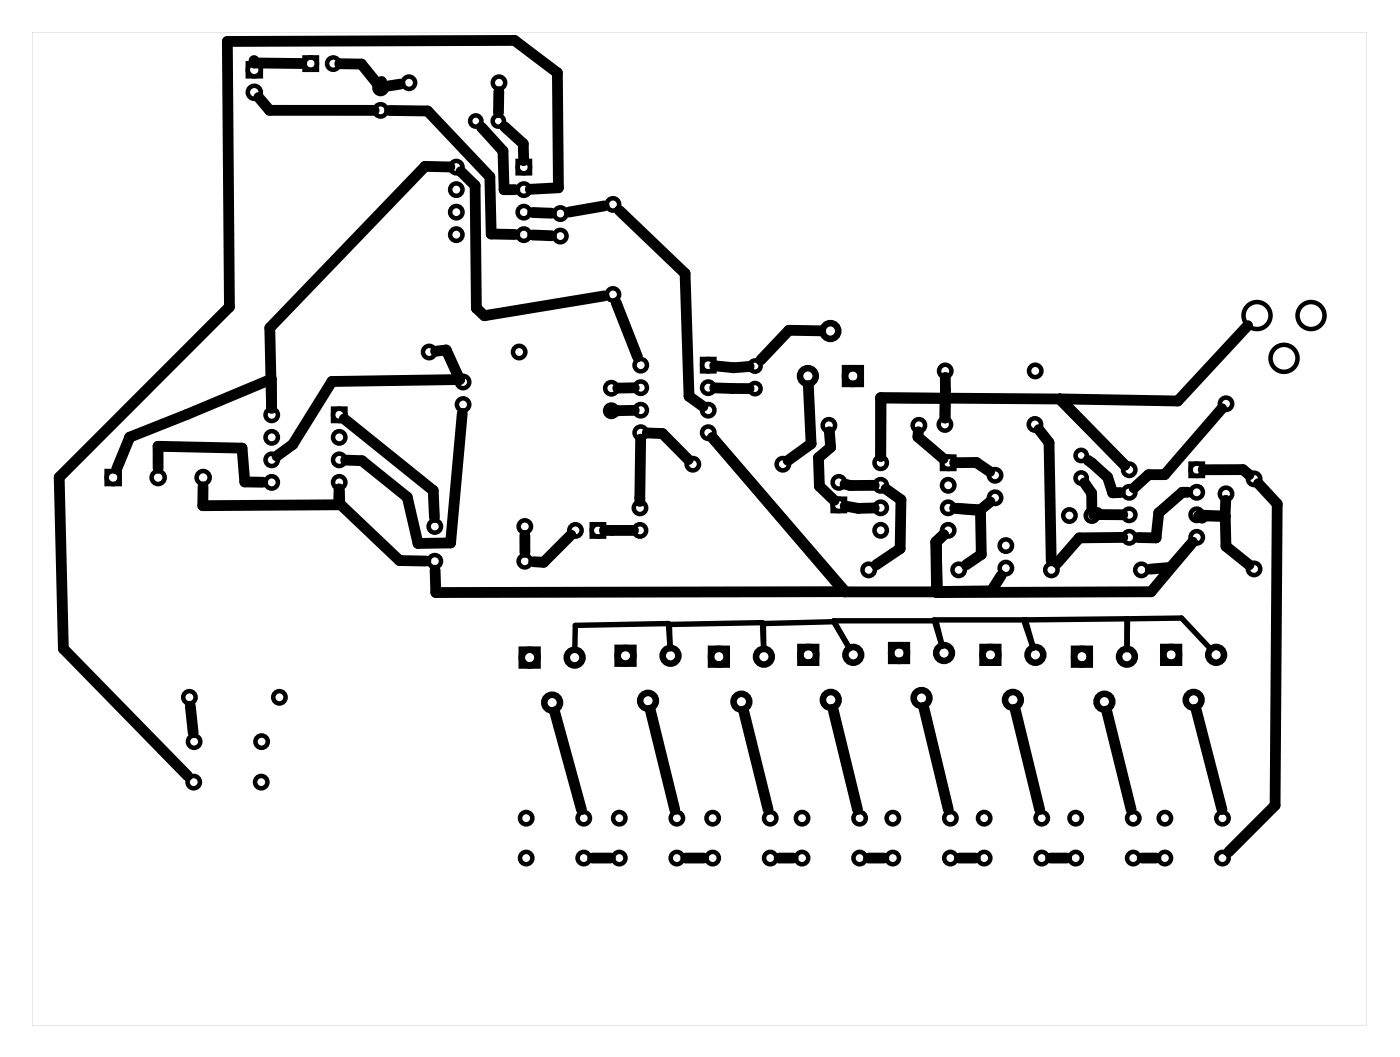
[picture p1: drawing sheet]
<svg xmlns="http://www.w3.org/2000/svg" width="158mm" height="119mm" viewBox="0 0 158 119" stroke-linecap="round" stroke-linejoin="round" font-family="sans-serif">
<path d="M3.6 3.6v112.1h150.7v-112.1zM3.6 3.6h150.7v112.1h-150.7z" fill="#000"/>
<g fill="none" stroke="#000" stroke-width=".51">
<path d="M28 7.1h1.4v1.5h-1.4zM34.4 6.5h1.4v1.4h-1.4zM58.4 18.2h1.4v1.4h-1.4zM12 53.1h1.5v1.5h-1.5zM37.6 46.1h1.4v1.4h-1.4zM66.8 59.1h1.4v1.4h-1.4zM79.3 40.5h1.4v1.4h-1.4zM94 56.3h1.4v1.4h-1.4zM106.3 51.5h1.4v1.4h-1.4zM134.4 52.3h1.4v1.4h-1.4z"/>
<circle cx="28.7" cy="7.9" r=".74"/>
<circle cx="28.7" cy="10.4" r=".74"/>
<circle cx="35.1" cy="7.2" r=".7"/>
<circle cx="37.6" cy="7.2" r=".7"/>
<circle cx="43" cy="12.5" r=".7"/>
<circle cx="43" cy="9.9" r=".7"/>
<circle cx="46.2" cy="9.3" r=".7"/>
<circle cx="51.5" cy="18.9" r=".7"/>
<circle cx="53.7" cy="13.7" r=".64"/>
<circle cx="56.3" cy="13.7" r=".64"/>
<circle cx="56.3" cy="9.3" r=".7"/>
<circle cx="59.1" cy="18.9" r=".7"/>
<circle cx="48.4" cy="39.7" r=".7"/>
<circle cx="51.5" cy="21.4" r=".7"/>
<circle cx="51.5" cy="23.9" r=".7"/>
<circle cx="51.5" cy="26.5" r=".7"/>
<circle cx="58.6" cy="39.7" r=".7"/>
<circle cx="59.1" cy="23.9" r=".7"/>
<circle cx="59.1" cy="26.5" r=".7"/>
<circle cx="59.1" cy="21.4" r=".7"/>
<circle cx="63.3" cy="26.6" r=".7"/>
<circle cx="63.3" cy="24.1" r=".7"/>
<circle cx="69.2" cy="33.2" r=".7"/>
<circle cx="69.2" cy="23.1" r=".7"/>
<circle cx="141.9" cy="35.6" r="1.52"/>
<circle cx="148" cy="35.6" r="1.52"/>
<circle cx="12.8" cy="53.9" r=".74"/>
<circle cx="17.9" cy="53.9" r=".74"/>
<circle cx="22.9" cy="53.9" r=".74"/>
<circle cx="30.7" cy="46.8" r=".7"/>
<circle cx="30.7" cy="49.3" r=".7"/>
<circle cx="30.7" cy="54.4" r=".7"/>
<circle cx="30.7" cy="51.9" r=".7"/>
<circle cx="38.3" cy="46.8" r=".7"/>
<circle cx="38.3" cy="49.3" r=".7"/>
<circle cx="38.3" cy="54.4" r=".7"/>
<circle cx="38.3" cy="51.9" r=".7"/>
<circle cx="49.1" cy="59.4" r=".7"/>
<circle cx="52.3" cy="45.6" r=".7"/>
<circle cx="52.3" cy="43.1" r=".7"/>
<circle cx="59.2" cy="59.4" r=".7"/>
<circle cx="65" cy="59.8" r=".7"/>
<circle cx="67.5" cy="59.8" r=".7"/>
<circle cx="69" cy="46.3" r=".7"/>
<circle cx="69" cy="43.8" r=".7"/>
<circle cx="72.2" cy="59.8" r=".7"/>
<circle cx="72.2" cy="57.3" r=".7"/>
<circle cx="72.3" cy="41.2" r=".7"/>
<circle cx="72.3" cy="46.3" r=".7"/>
<circle cx="72.3" cy="43.7" r=".7"/>
<circle cx="72.3" cy="48.8" r=".7"/>
<circle cx="78.2" cy="52.4" r=".7"/>
<circle cx="80" cy="41.2" r=".7"/>
<circle cx="80" cy="48.8" r=".7"/>
<circle cx="80" cy="46.3" r=".7"/>
<circle cx="80" cy="43.7" r=".7"/>
<circle cx="85.2" cy="41.3" r=".64"/>
<circle cx="85.2" cy="43.8" r=".64"/>
<circle cx="88.4" cy="52.4" r=".7"/>
<circle cx="93.6" cy="48" r=".7"/>
<circle cx="94.7" cy="57" r=".7"/>
<circle cx="94.7" cy="54.4" r=".7"/>
<circle cx="99.4" cy="52.2" r=".7"/>
<circle cx="99.4" cy="59.8" r=".7"/>
<circle cx="99.4" cy="57.3" r=".7"/>
<circle cx="99.4" cy="54.7" r=".7"/>
<circle cx="103.7" cy="48" r=".7"/>
<circle cx="106.7" cy="47.9" r=".7"/>
<circle cx="106.7" cy="41.8" r=".7"/>
<circle cx="107" cy="52.2" r=".7"/>
<circle cx="107" cy="59.8" r=".7"/>
<circle cx="107" cy="54.7" r=".7"/>
<circle cx="107" cy="57.3" r=".7"/>
<circle cx="112.3" cy="56.2" r=".7"/>
<circle cx="112.3" cy="53.6" r=".7"/>
<circle cx="116.8" cy="47.9" r=".7"/>
<circle cx="116.9" cy="41.8" r=".7"/>
<circle cx="120.7" cy="58.2" r=".7"/>
<circle cx="122.1" cy="53.9" r=".64"/>
<circle cx="122.1" cy="51.4" r=".64"/>
<circle cx="123.3" cy="58.2" r=".7"/>
<circle cx="127.5" cy="53" r=".7"/>
<circle cx="127.5" cy="55.5" r=".7"/>
<circle cx="127.5" cy="58.1" r=".7"/>
<circle cx="135.1" cy="53" r=".7"/>
<circle cx="135.1" cy="58.1" r=".7"/>
<circle cx="135.1" cy="55.5" r=".7"/>
<circle cx="138.4" cy="55.7" r=".7"/>
<circle cx="138.4" cy="45.5" r=".7"/>
<circle cx="141.6" cy="54" r=".7"/>
<circle cx="145" cy="40.4" r="1.52"/>
<circle cx="21.4" cy="78.7" r=".7"/>
<circle cx="31.5" cy="78.7" r=".7"/>
<circle cx="49.1" cy="63.3" r=".7"/>
<circle cx="59.2" cy="63.3" r=".7"/>
<circle cx="98.1" cy="64.3" r=".7"/>
<circle cx="108.2" cy="64.3" r=".7"/>
<circle cx="113.6" cy="64.1" r=".7"/>
<circle cx="113.6" cy="61.5" r=".7"/>
<circle cx="118.7" cy="64.3" r=".7"/>
<circle cx="127.5" cy="60.6" r=".7"/>
<circle cx="128.8" cy="64.3" r=".7"/>
<circle cx="135.1" cy="60.6" r=".7"/>
<circle cx="141.6" cy="64.2" r=".7"/>
<circle cx="21.9" cy="88.2" r=".7"/>
<circle cx="21.9" cy="83.7" r=".7"/>
<circle cx="29.5" cy="88.2" r=".7"/>
<circle cx="29.5" cy="83.7" r=".7"/>
<circle cx="59.4" cy="92.3" r=".7"/>
<circle cx="59.4" cy="96.8" r=".7"/>
<circle cx="65.9" cy="92.3" r=".7"/>
<circle cx="65.9" cy="96.8" r=".7"/>
<circle cx="69.9" cy="92.3" r=".7"/>
<circle cx="69.9" cy="96.8" r=".7"/>
<circle cx="76.4" cy="92.3" r=".7"/>
<circle cx="76.4" cy="96.8" r=".7"/>
<circle cx="80.5" cy="92.3" r=".7"/>
<circle cx="80.5" cy="96.8" r=".7"/>
<circle cx="87" cy="92.3" r=".7"/>
<circle cx="87" cy="96.8" r=".7"/>
<circle cx="90.5" cy="92.3" r=".7"/>
<circle cx="90.5" cy="96.8" r=".7"/>
<circle cx="97" cy="92.3" r=".7"/>
<circle cx="97" cy="96.8" r=".7"/>
<circle cx="100.8" cy="92.3" r=".7"/>
<circle cx="100.8" cy="96.8" r=".7"/>
<circle cx="107.3" cy="92.3" r=".7"/>
<circle cx="107.3" cy="96.8" r=".7"/>
<circle cx="111.1" cy="92.3" r=".7"/>
<circle cx="111.1" cy="96.8" r=".7"/>
<circle cx="117.6" cy="92.3" r=".7"/>
<circle cx="117.6" cy="96.8" r=".7"/>
<circle cx="121.4" cy="92.3" r=".7"/>
<circle cx="121.4" cy="96.8" r=".7"/>
<circle cx="127.9" cy="92.3" r=".7"/>
<circle cx="127.9" cy="96.8" r=".7"/>
<circle cx="131.5" cy="92.3" r=".7"/>
<circle cx="131.5" cy="96.8" r=".7"/>
<circle cx="138" cy="92.3" r=".7"/>
<circle cx="138" cy="96.8" r=".7"/>
</g>
<g fill="none" stroke="#000" stroke-width=".74" stroke-linecap="butt">
<path d="M95.4 41.5h1.8v1.8h-1.8zM58.9 73.3h1.8v1.8h-1.8zM69.7 73.1h1.8v1.8h-1.8zM80.3 73.2h1.7v1.8h-1.7zM90.4 73h1.7v1.8h-1.7zM100.6 72.8h1.8v1.8h-1.8zM110.9 73h1.8v1.8h-1.8zM121.2 73.2h1.8v1.8h-1.8zM131.3 73h1.8v1.8h-1.8z"/>
<circle cx="93.7" cy="37.3" r=".89"/>
<circle cx="91.2" cy="42.4" r=".89"/>
<circle cx="96.3" cy="42.4" r=".89"/>
<circle cx="59.8" cy="74.2" r=".89"/>
<circle cx="62.3" cy="79.3" r=".89"/>
<circle cx="64.9" cy="74.2" r=".89"/>
<circle cx="70.6" cy="74" r=".89"/>
<circle cx="73.2" cy="79.1" r=".89"/>
<circle cx="75.7" cy="74" r=".89"/>
<circle cx="81.2" cy="74.1" r=".89"/>
<circle cx="83.7" cy="79.2" r=".89"/>
<circle cx="86.2" cy="74.1" r=".89"/>
<circle cx="91.2" cy="73.9" r=".89"/>
<circle cx="93.8" cy="79" r=".89"/>
<circle cx="96.3" cy="73.9" r=".89"/>
<circle cx="101.5" cy="73.7" r=".89"/>
<circle cx="104" cy="78.7" r=".89"/>
<circle cx="106.6" cy="73.7" r=".89"/>
<circle cx="111.8" cy="73.9" r=".89"/>
<circle cx="114.3" cy="79" r=".89"/>
<circle cx="116.9" cy="73.9" r=".89"/>
<circle cx="122.1" cy="74.1" r=".89"/>
<circle cx="124.7" cy="79.2" r=".89"/>
<circle cx="127.2" cy="74.1" r=".89"/>
<circle cx="132.2" cy="73.9" r=".89"/>
<circle cx="134.7" cy="79" r=".89"/>
<circle cx="137.3" cy="73.9" r=".89"/>
</g>
<g fill="none" stroke="#000" stroke-width="1.2">
<path d="M28.7 6.8v.3l5.4 .1M29.2 11l1.2 1.4 11.8 .1M38.3 7.2h2.5l1.7 2.1M43.1 9.2l-.1 .6 2.2-.3M44 12.5h4.3l7 7.4 .1 6.5 2.7 .1M50.8 18.8h-2.8l-17.5 18.2 .2 9.1M52 19.4l1.6 1.5 .2 13.9 .9 .8 13.5-2.2M54.3 14.4l2.5 2.6 .1 4.4h1.2M56.3 10.3v2.4M57 14.3l2.1 1.9v1.9M49.2 39.6l1.2-.1 1.5 3.3-14.4 .2M59.9 21.4l3.1-.2-.1-13-4.8-3.6-32.4 .1 .2 29.9-19.2 19.2 .5 19.4 14 14.3"/>
<path d="M60.1 24l2.1 .1M60.1 26.5l2.1 .1M68.2 23.2l-3.9 .7M69.6 34.2l2.4 6.1M69.9 23.8l7.4 7 .5 13.9 1.6 1.1M92.7 37.3h-3.6l-3.2 3.3M140.8 36.7l-7.8 8.5-13.4-.2M17.9 52.8l-.1-2.5 9.5 .3 .3 3.8h2.1M22.9 54.9v2.1l15.5-.1-.1-1.5M30.7 45.8l-.1-3-9.5 3.9-6.5 2.6-1.4 3.6M37.5 43l-4.5 7.1-1.7 1.3M38.3 55.1l-.1 1.6 6.9 6.5 3 .1"/>
<path d="M38.9 47.3l10 8 .1 3.1M52.2 46.6l-1.3 14.6-3.7 .1-1.2-5.2-5.1-4.1-1.9-.1M71.5 59.8h-3.3M71.6 43.7l-1.9 .1M71.6 46.3h-2.5l.6 .1M72.3 49.5l-.1 7.1M73.1 48.8l1.7 .1 2.9 3M80.4 49.4l14.9 17.4M80.4 49.4l15 17.3M80.7 41.3l2.1 .2 1.8-.2M80.7 43.8h3.9M91.3 43.5l.3 6.6-2.6 1.8"/>
<path d="M93.6 48.7l.2 1.8-1.4 1.1 .1 3.2 1.7 1.7M95.4 54.6l.6 .2h2.7M95.4 57.1l1.5 .3 1.8-.1M99.5 44.9l-.1 6.6v-6.6l20.2 .1M100 55.2l1.7 1.2-.1 5.5-2.7 1.8M103.7 48.7l-.1 .6 2.9 2.4M106.7 42.6v4.6v-2.3h-7.2M107.8 52.2h2.4l1.5 1M108 57.4l2.7 .2 .1 4.9-1.7 1.2M111.8 56.6l-1.1 .9-2.9-.2M117.3 48.5l1.1 1.4 .3 13.4M119.6 45l7.4 7.5"/>
<path d="M122.4 54.5l.8 1.1 .1 1.8M122.8 51.9l2.2 1.9 .6 1.8h.9M123.9 57.8l-.4 .2 3.3 .1M134.1 55.5h-.6l-2.7 2.4-.3 2.8-2-.1M135.7 58.5l-.4-.3h3l.1 3.4 2.6 2.1M135.8 53h4.5l.7 .6M137.9 46.1l-6.4 7.4h-1.8l-1.7 1.5M138.4 56.4l-.1 1.9-2.5-.2M142.1 54.6l2.1 2.2-.3 34.1-5.2 5.2M21.5 79.7l.3 3M49.1 64.3l.1 2.5h56.6l-.1-5.6 .8-.9-.8 .8 .1 5.6h6.1l1.1-1.8M59.3 60.4v1.9"/>
<path d="M64.4 60.3l-3 3.1h-1.1M104.3 79.8l2.8 11.5M106.5 60.3l-.9 .8 .1 5.7h24.2l4.7-5.6M126.8 60.6l-5 .1-2.4 2.8M134.6 61.2l-2.5 2.8-2.2 .2M62.6 80.3l3 11M66.9 96.8h2M73.4 80.1l2.8 11.2M77.4 96.8h2M84 80.2l2.7 11.1M88 96.8h1.5M94 80l2.8 11.3"/>
<path d="M98.1 96.8h1.7M108.3 96.8h1.8M114.6 80l2.8 11.3M118.6 96.8h1.8M124.9 80.2l2.8 11.1M128.9 96.8h1.6M135 80l2.9 11.3"/>
</g>
<path d="M49.2 39.7l1.2-.1 1.5 2.9M75.6 73.2l-.1-2.9-10.6 .2v2.9M75.7 73.2l-.1-2.8 10.5-.2 .1 3.1M106.3 72.9l-.8-3h10.3l.9 3.2M106.4 72.9l-.7-2.9h-11.6l1.8 3.2-1.8-3.1-7.9 .2v3M116.6 73.1l-1-3.2 11.6-.1v3.5l.1-3.5 6.1-.1 3.3 3.6" fill="none" stroke="#000" stroke-width=".61"/>
</svg>
